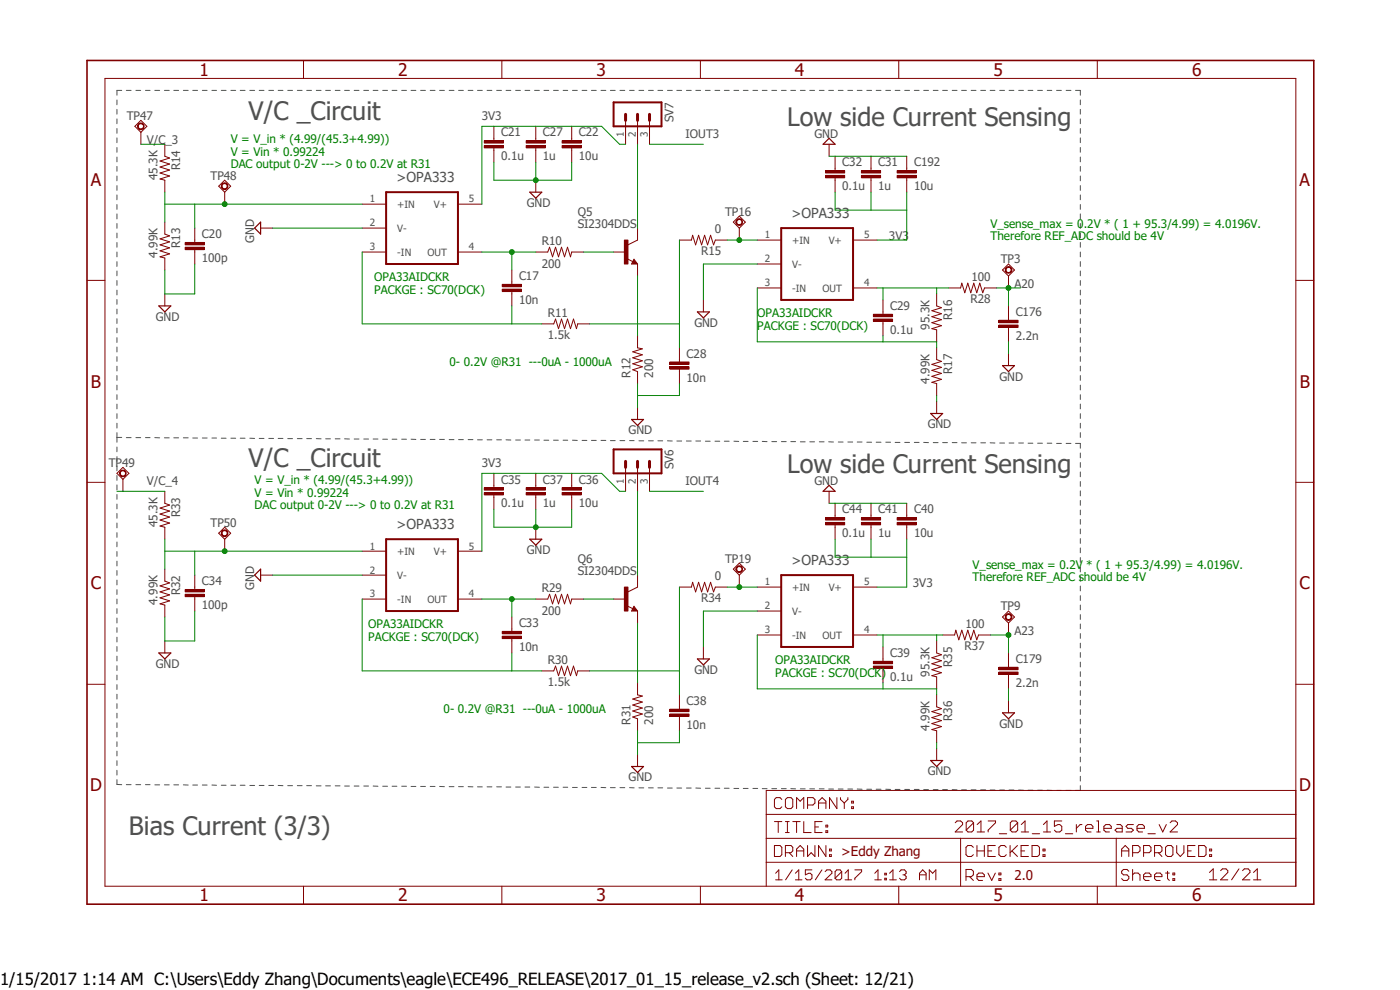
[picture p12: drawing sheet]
<svg xmlns="http://www.w3.org/2000/svg" width="297mm" height="210mm" viewBox="0 0 297 210" stroke-linecap="round" stroke-linejoin="round" font-family="sans-serif">
<defs><g id="words">
<g font-size="5.4" fill="#505050">
<text x="52.7" y="25.5">V/C _Circuit</text>
<text x="167" y="26.8">Low side Current Sensing</text>
<text x="52.7" y="99.1">V/C _Circuit</text>
<text x="167" y="100.4">Low side Current Sensing</text>
<text x="27.3" y="177.2">Bias Current (3/3)</text>
</g>
<g font-size="3.7" fill="#800000">
<text x="42.3" y="16">1</text>
<text x="84.5" y="16">2</text>
<text x="126.6" y="16">3</text>
<text x="168.7" y="16">4</text>
<text x="210.8" y="16">5</text>
<text x="252.9" y="16">6</text>
<text x="19.3" y="39.4">A</text>
<text x="275.7" y="39.4">A</text>
<text x="19.3" y="82.2">B</text>
<text x="275.8" y="82.2">B</text>
<text x="19.3" y="125.1">C</text>
<text x="275.7" y="125.1">C</text>
<text x="19.1" y="167.9">D</text>
<text x="275.6" y="167.9">D</text>
<text x="42.3" y="191.2">1</text>
<text x="84.5" y="191.2">2</text>
<text x="126.6" y="191.2">3</text>
<text x="168.7" y="191.2">4</text>
<text x="210.8" y="191.2">5</text>
<text x="252.9" y="191.2">6</text>
</g>
<text font-size="3.6" x="0" y="209">1/15/2017 1:14 AM C:\Users\Eddy Zhang\Documents\eagle\ECE496_RELEASE\2017_01_15_release_v2.sch (Sheet: 12/21)</text>
<g font-size="2.9" fill="#505050">
<text x="84.1" y="38.6">&gt;OPA333</text>
<text x="167.9" y="46.2">&gt;OPA333</text>
<text x="84.1" y="112.2">&gt;OPA333</text>
<text x="167.9" y="119.8">&gt;OPA333</text>
</g>
<g font-size="2.8" fill="#800000">
<text x="178.4" y="181.7">&gt;Eddy Zhang</text>
<text x="215.2" y="186.7">2.0</text>
</g>
<g font-size="2.5" fill="#505050">
<text x="26.9" y="25.4">TP47</text>
<text x="102.2" y="25.5">3V3</text>
<text x="106.3" y="29">C21</text>
<text x="115.2" y="29">C27</text>
<text x="122.8" y="29">C22</text>
<text x="142.9" y="26" transform="rotate(-90 142.9 26)">SV7</text>
<text x="145.4" y="29.3">IOUT3</text>
<text x="172.8" y="29.2">GND</text>
<text x="31.2" y="30.6">V/C_3</text>
<text x="106.3" y="34">0.1u</text>
<text x="115.2" y="34">1u</text>
<text x="122.8" y="34">10u</text>
<text x="178.7" y="35.3">C32</text>
<text x="186.3" y="35.3">C31</text>
<text x="193.9" y="35.3">C192</text>
<text x="33.4" y="38.2" transform="rotate(-90 33.4 38.2)">45.3K</text>
<text x="38.2" y="36.2" transform="rotate(-90 38.2 36.2)">R14</text>
<text x="44.7" y="38.1">TP48</text>
<text x="178.7" y="40.4">0.1u</text>
<text x="186.3" y="40.4">1u</text>
<text x="193.9" y="40.4">10u</text>
<text x="111.8" y="43.9">GND</text>
<text x="122.6" y="45.8">Q5</text>
<text x="153.8" y="45.7">TP16</text>
<text x="38.2" y="52.7" transform="rotate(-90 38.2 52.7)">R13</text>
<text x="42.8" y="50.5">C20</text>
<text x="53.9" y="51.5" transform="rotate(-90 53.9 51.5)">GND</text>
<text x="114.9" y="51.9">R10</text>
<text x="122.6" y="48.4">SI2304DDS</text>
<text x="151.7" y="49.4">0</text>
<text x="188.6" y="50.9">3V3</text>
<text x="33.4" y="54.7" transform="rotate(-90 33.4 54.7)">4.99K</text>
<text x="42.8" y="55.6">100p</text>
<text x="110.1" y="59.4">C17</text>
<text x="114.9" y="56.8">200</text>
<text x="148.8" y="54.2">R15</text>
<text x="206.1" y="59.6">100</text>
<text x="212.3" y="55.9">TP3</text>
<text x="110.1" y="64.5">10n</text>
<text x="188.9" y="65.8">C29</text>
<text x="205.9" y="64.3">R28</text>
<text x="215.2" y="61.1">A20</text>
<text x="33.1" y="68.1">GND</text>
<text x="116.2" y="67.2">R11</text>
<text x="147.3" y="69.3">GND</text>
<text x="188.9" y="70.9">0.1u</text>
<text x="197.2" y="69.9" transform="rotate(-90 197.2 69.9)">95.3K</text>
<text x="202" y="67.9" transform="rotate(-90 202 67.9)">R16</text>
<text x="215.5" y="67.1">C176</text>
<text x="116.2" y="72">1.5k</text>
<text x="145.7" y="75.9">C28</text>
<text x="215.5" y="72.1">2.2n</text>
<text x="133.8" y="80.1" transform="rotate(-90 133.8 80.1)">R12</text>
<text x="138.6" y="80.1" transform="rotate(-90 138.6 80.1)">200</text>
<text x="145.7" y="81">10n</text>
<text x="197.2" y="81.4" transform="rotate(-90 197.2 81.4)">4.99K</text>
<text x="202" y="79.3" transform="rotate(-90 202 79.3)">R17</text>
<text x="212.1" y="80.7">GND</text>
<text x="133.4" y="92.2">GND</text>
<text x="196.8" y="90.9">GND</text>
<text x="23.1" y="99">TP49</text>
<text x="102.2" y="99.1">3V3</text>
<text x="142.9" y="99.6" transform="rotate(-90 142.9 99.6)">SV6</text>
<text x="31.2" y="103">V/C_4</text>
<text x="106.3" y="107.7">0.1u</text>
<text x="106.3" y="102.6">C35</text>
<text x="115.2" y="107.7">1u</text>
<text x="115.2" y="102.6">C37</text>
<text x="122.8" y="107.7">10u</text>
<text x="122.8" y="102.6">C36</text>
<text x="145.4" y="103">IOUT4</text>
<text x="172.8" y="102.8">GND</text>
<text x="33.4" y="111.8" transform="rotate(-90 33.4 111.8)">45.3K</text>
<text x="38.2" y="109.8" transform="rotate(-90 38.2 109.8)">R33</text>
<text x="44.7" y="111.7">TP50</text>
<text x="178.7" y="108.9">C44</text>
<text x="186.3" y="108.9">C41</text>
<text x="193.9" y="108.9">C40</text>
<text x="111.8" y="117.6">GND</text>
<text x="122.6" y="119.5">Q6</text>
<text x="153.8" y="119.3">TP19</text>
<text x="178.7" y="114">0.1u</text>
<text x="186.3" y="114">1u</text>
<text x="193.9" y="114">10u</text>
<text x="42.8" y="124.2">C34</text>
<text x="53.9" y="125.1" transform="rotate(-90 53.9 125.1)">GND</text>
<text x="114.9" y="125.6">R29</text>
<text x="122.6" y="122">SI2304DDS</text>
<text x="151.7" y="123">0</text>
<text x="193.7" y="124.5">3V3</text>
<text x="33.4" y="128.3" transform="rotate(-90 33.4 128.3)">4.99K</text>
<text x="38.2" y="126.3" transform="rotate(-90 38.2 126.3)">R32</text>
<text x="42.8" y="129.2">100p</text>
<text x="114.9" y="130.4">200</text>
<text x="148.8" y="127.8">R34</text>
<text x="212.3" y="129.5">TP9</text>
<text x="110.1" y="133.1">C33</text>
<text x="204.6" y="138">R37</text>
<text x="204.8" y="133.2">100</text>
<text x="215.2" y="134.7">A23</text>
<text x="33.1" y="141.7">GND</text>
<text x="110.1" y="138.1">10n</text>
<text x="116.2" y="140.8">R30</text>
<text x="147.3" y="143">GND</text>
<text x="188.9" y="139.4">C39</text>
<text x="197.2" y="143.6" transform="rotate(-90 197.2 143.6)">95.3K</text>
<text x="202" y="141.5" transform="rotate(-90 202 141.5)">R35</text>
<text x="215.5" y="140.7">C179</text>
<text x="116.2" y="145.6">1.5k</text>
<text x="145.7" y="149.6">C38</text>
<text x="188.9" y="144.5">0.1u</text>
<text x="215.5" y="145.8">2.2n</text>
<text x="133.8" y="153.8" transform="rotate(-90 133.8 153.8)">R31</text>
<text x="138.6" y="153.8" transform="rotate(-90 138.6 153.8)">200</text>
<text x="145.7" y="154.6">10n</text>
<text x="197.2" y="155" transform="rotate(-90 197.2 155)">4.99K</text>
<text x="202" y="153" transform="rotate(-90 202 153)">R36</text>
<text x="212.1" y="154.4">GND</text>
<text x="133.4" y="165.8">GND</text>
<text x="196.8" y="164.5">GND</text>
</g>
<g font-size="2.5" fill="#008000">
<text x="48.9" y="30.4">V = V_in * (4.99/(45.3+4.99))</text>
<text x="48.9" y="33">V = Vin * 0.99224</text>
<text x="48.9" y="35.7">DAC output 0-2V ---&gt; 0 to 0.2V at R31</text>
<text x="210.1" y="48.3">V_sense_max = 0.2V * ( 1 + 95.3/4.99) = 4.0196V.</text>
<text x="210.1" y="50.9">Therefore REF_ADC should be 4V</text>
<text x="79.4" y="59.7">OPA33AIDCKR</text>
<text x="79.4" y="62.4">PACKGE : SC70(DCK)</text>
<text x="160.7" y="67.3">OPA33AIDCKR</text>
<text x="160.7" y="70">PACKGE : SC70(DCK)</text>
<text x="95.4" y="77.6">0- 0.2V @R31 ---0uA - 1000uA</text>
<text x="54" y="102.7">V = V_in * (4.99/(45.3+4.99))</text>
<text x="54" y="105.4">V = Vin * 0.99224</text>
<text x="54" y="108">DAC output 0-2V ---&gt; 0 to 0.2V at R31</text>
<text x="206.3" y="120.6">V_sense_max = 0.2V * ( 1 + 95.3/4.99) = 4.0196V.</text>
<text x="206.3" y="123.3">Therefore REF_ADC should be 4V</text>
<text x="78.1" y="133.3">OPA33AIDCKR</text>
<text x="78.1" y="136">PACKGE : SC70(DCK)</text>
<text x="164.5" y="140.9">OPA33AIDCKR</text>
<text x="164.5" y="143.6">PACKGE : SC70(DCK)</text>
<text x="94.1" y="151.2">0- 0.2V @R31 ---0uA - 1000uA</text>
</g>
<g font-size="2.1" fill="#505050">
<text x="132.4" y="29" transform="rotate(-90 132.4 29)">1</text>
<text x="134.9" y="29" transform="rotate(-90 134.9 29)">2</text>
<text x="137.5" y="29" transform="rotate(-90 137.5 29)">3</text>
<text x="78.4" y="42.9">1</text>
<text x="84.3" y="44.1">+IN</text>
<text x="92" y="44.1">V+</text>
<text x="99.5" y="42.9">5</text>
<text x="78.4" y="53.1">3</text>
<text x="78.4" y="48">2</text>
<text x="84.3" y="49.1">V-</text>
<text x="99.5" y="53.1">4</text>
<text x="162.3" y="50.5">1</text>
<text x="168.1" y="51.7">+IN</text>
<text x="175.8" y="51.7">V+</text>
<text x="183.3" y="50.5">5</text>
<text x="84.3" y="54.2">-IN</text>
<text x="90.7" y="54.2">OUT</text>
<text x="162.3" y="55.6">2</text>
<text x="168.1" y="56.8">V-</text>
<text x="162.3" y="60.7">3</text>
<text x="168.1" y="61.8">-IN</text>
<text x="174.5" y="61.8">OUT</text>
<text x="183.3" y="60.7">4</text>
<text x="132.4" y="102.6" transform="rotate(-90 132.4 102.6)">1</text>
<text x="134.9" y="102.6" transform="rotate(-90 134.9 102.6)">2</text>
<text x="137.5" y="102.6" transform="rotate(-90 137.5 102.6)">3</text>
<text x="78.4" y="116.6">1</text>
<text x="84.3" y="117.7">+IN</text>
<text x="92" y="117.7">V+</text>
<text x="99.5" y="116.6">5</text>
<text x="78.4" y="121.7">2</text>
<text x="84.3" y="122.8">V-</text>
<text x="162.3" y="124.2">1</text>
<text x="168.1" y="125.3">+IN</text>
<text x="175.8" y="125.3">V+</text>
<text x="183.3" y="124.2">5</text>
<text x="78.4" y="126.7">3</text>
<text x="84.3" y="127.8">-IN</text>
<text x="90.7" y="127.8">OUT</text>
<text x="99.5" y="126.7">4</text>
<text x="162.3" y="129.2">2</text>
<text x="168.1" y="130.4">V-</text>
<text x="162.3" y="134.3">3</text>
<text x="168.1" y="135.5">-IN</text>
<text x="174.5" y="135.5">OUT</text>
<text x="183.3" y="134.3">4</text>
</g>
</g></defs>
<path d="M17.9 12.5l261.2 179.9M279.1 12.5l-261.2 179.9" fill="none" stroke="#fff" stroke-width=".21"/>
<g fill="none" stroke="#505050" stroke-width=".21">
<path d="M25.8 19.2h-1v1M26.8 19.2h1M28.8 19.2h1M30.9 19.2h.9M32.9 19.2h1M34.9 19.2h1M36.9 19.2h1M38.9 19.2h1M40.9 19.2h1M42.9 19.2h1M45 19.2h.9M46.9 19.2h1.1"/>
<path d="M49 19.2h1M51 19.2h1M53 19.2h1M55 19.2h1M57 19.2h1M59 19.2h1M61 19.2h1.1M63.1 19.2h1M65.1 19.2h1M67.1 19.2h1M69.1 19.2h1M71.1 19.2h1"/>
<path d="M73.1 19.2h1M75.1 19.2h1.1M77.2 19.2h1M79.2 19.2h1M81.2 19.2h1M83.2 19.2h1M85.2 19.2h1M87.2 19.2h1M89.2 19.2h1.1M91.3 19.2h1M93.3 19.2h1M95.3 19.2h1"/>
<path d="M97.3 19.2h1M99.3 19.2h1M101.3 19.2h1M103.3 19.2h1.1M105.4 19.2h1M107.4 19.2h1M109.4 19.2h1M111.4 19.2h1M113.4 19.2h1M115.4 19.2h1M117.4 19.2h1M119.5 19.2h.9"/>
<path d="M121.5 19.2h1M123.5 19.2h1M125.5 19.2h1M127.5 19.2h1M129.5 19.2h1M131.5 19.2h1M133.6 19.2h.9M135.6 19.2h1M137.6 19.2h1M139.6 19.2h1M141.6 19.2h1M143.6 19.2h1"/>
<path d="M145.6 19.2h1M147.6 19.2h1M149.6 19.2h1.1M151.7 19.2h1M153.7 19.2h1M155.7 19.2h1M157.7 19.2h1M159.7 19.2h1M161.7 19.2h1M163.7 19.2h1.1M165.8 19.2h1M167.8 19.2h1"/>
<path d="M169.8 19.2h1M171.8 19.2h1M173.8 19.2h1M175.8 19.2h1M177.8 19.2h1.1M179.9 19.2h1M181.9 19.2h1M183.9 19.2h1M185.9 19.2h1M187.9 19.2h1M189.9 19.2h1M191.9 19.2h1.1"/>
<path d="M194 19.2h1M196 19.2h1M198 19.2h1M200 19.2h1M202 19.2h1M204 19.2h1M206 19.2h1.1M208.1 19.2h1M210.1 19.2h1M212.1 19.2h1M214.1 19.2h1M216.1 19.2h1"/>
<path d="M218.1 19.2h1M220.1 19.2h1M222.2 19.2h.9M224.2 19.2h1M226.2 19.2h1M228.2 19.2h1v1M24.8 21.2v1M24.8 23.2v1M24.8 25.2v1M24.8 27.3v1M24.8 29.3v1M24.8 31.3v1"/>
<path d="M24.8 33.3v1M24.8 35.3v1M24.8 37.3v1.1M24.8 39.4v1M229.2 21.2v1M229.2 23.2v1M229.2 25.2v1M229.2 27.3v1M229.2 29.3v1M229.2 31.3v1M229.2 33.3v1M229.2 35.3v1"/>
<path d="M229.2 37.3v1.1M229.2 39.4v1M24.8 41.4v1M24.8 43.4v1M24.8 45.4v1M24.8 47.4v1M24.8 49.4v1.1M24.8 51.4v1.1M24.8 53.5v1M24.8 55.5v1M24.8 57.5v1M24.8 59.5v1"/>
<path d="M229.2 41.4v1M229.2 43.4v1M229.2 45.4v1M229.2 47.4v1M229.2 49.4v1.1M229.2 51.4v1.1M229.2 53.5v1M229.2 55.5v1M229.2 57.5v1M229.2 59.5v1M24.8 61.6v1M24.8 63.5v1.1"/>
<path d="M24.8 65.6v1M24.8 67.6v1M24.8 69.6v1M24.8 71.6v1M24.8 73.6v1.1M24.8 75.6v1.1M24.8 77.7v1M24.8 79.7v1M229.2 61.6v1M229.2 63.5v1.1M229.2 65.6v1M229.2 67.6v1"/>
<path d="M229.2 69.6v1M229.2 71.6v1M229.2 73.6v1.1M229.2 75.6v1.1M229.2 77.7v1M229.2 79.7v1M24.8 81.7v1M24.8 83.7v1.1M24.8 85.7v1M24.8 87.8v1M24.8 89.8v1M24.8 91.8v2"/>
<path d="M24.8 94.8v1M24.8 96.9v1M24.8 98.8v1.1M24.8 92.8h1M26.8 92.8h1M28.8 92.8h1M30.9 92.8h.9M32.9 92.8l1 .1M34.9 92.9h1M36.9 92.9h1M38.9 92.9h1M40.9 92.9h1"/>
<path d="M42.9 92.9h1M45 92.9h.9M46.9 93h1.1M49 93h1M51 93h1M53 93h1M55 93h1M57 93h1M59 93h1M61 93h1.1M63.1 93h1M65.1 93h1"/>
<path d="M67.1 93l1 .1M69.1 93.1h1M71.1 93.1h1M73.1 93.1h1M75.1 93.1h1.1M77.2 93.1h1M79.2 93.1h1M81.2 93.2h1M83.2 93.2h1M85.2 93.2h1M87.2 93.2h1M89.2 93.2h1.1"/>
<path d="M91.3 93.2h1M93.3 93.2h1M95.3 93.3h1M97.3 93.3h1M99.3 93.3h1M101.3 93.3h1M103.3 93.3h1.1M105.4 93.3h1M107.4 93.3h1M109.4 93.3h1M111.4 93.3h1M113.4 93.3h1"/>
<path d="M115.4 93.4h1M117.4 93.4h1M119.5 93.4h.9M121.5 93.4h1M123.5 93.4h1M125.5 93.4h1M127.5 93.4h1M129.5 93.5h1M131.5 93.5h1M133.6 93.5h.9M135.6 93.5h1M137.6 93.5h1"/>
<path d="M139.6 93.5h1M141.6 93.5l1 .1M143.6 93.6h1M145.6 93.6h1M147.6 93.6h1M149.6 93.6h1.1M151.7 93.6h1M153.7 93.6h1M155.7 93.6h1M157.7 93.6h1M159.7 93.6h1M161.7 93.6l1 .1"/>
<path d="M163.7 93.7h1.1M165.8 93.7h1M167.8 93.7h1M169.8 93.7h1M171.8 93.7h1M173.8 93.7h1M175.8 93.7l1 .1M177.8 93.8h1.1M179.9 93.8h1M181.9 93.8h1M183.9 93.8h1M185.9 93.8h1"/>
<path d="M187.9 93.8h1M189.9 93.9h1M191.9 93.9h1.1M194 93.9h1M196 93.9h1M198 93.9h1M200 93.9h1M202 93.9h1M204 93.9h1M206 93.9h1.1M208.1 93.9h1M210.1 93.9l1 .1"/>
<path d="M212.1 94h1M214.1 94h1M216.1 94h1M218.1 94h1M220.1 94h1M222.2 94h.9M224.2 94.1h1M226.2 94.1h1M228.2 94.1h1v1M229.2 81.7v1M229.2 83.7v1.1M229.2 85.7v1"/>
<path d="M229.2 87.8v1M229.2 89.8v1M229.2 91.8v1M229.2 96.1v1M229.2 98.1v1M24.8 100.9v1M24.8 102.9v1M24.8 104.9v1M24.8 106.9v1M24.8 108.9v1M24.8 111v1M24.8 113v1"/>
<path d="M24.8 115v1M24.8 117v1M24.8 119v1.1M229.2 100.1v1M229.2 102.2v1M229.2 104.1v1.1M229.2 106.2v1M229.2 108.2v1M229.2 110.2v1M229.2 112.2v1M229.2 114.3v1M229.2 116.2v1.1"/>
<path d="M229.2 118.3v1M24.8 121v1M24.8 123.1v1M24.8 125.1v1M24.8 127.1v1M24.8 129.1v1M24.8 131.1v1.1M24.8 133.1v1.1M24.8 135.2v1M24.8 137.2v1M24.8 139.2v1M229.2 120.3v1"/>
<path d="M229.2 122.3v1M229.2 124.3v1M229.2 126.4v1M229.2 128.4v1M229.2 130.4v1M229.2 132.4v1M229.2 134.4v1M229.2 136.4v1.1M229.2 138.4v1M24.8 141.2v1M24.8 143.2v1M24.8 145.2v1.1"/>
<path d="M24.8 147.3v1M24.8 149.3v1M24.8 151.3v1M24.8 153.3v1M24.8 155.3v1M24.8 157.4v1M24.8 159.3v1.1M229.2 140.5v1M229.2 142.5v1M229.2 144.5v1M229.2 146.5v1M229.2 148.5v1.1"/>
<path d="M229.2 150.5v1.1M229.2 152.6v1M229.2 154.6v1M229.2 156.6v1M229.2 158.6v1M24.8 161.4v1M24.8 163.4v1M24.8 165.4v1l1 .1M26.8 166.5h1M28.8 166.5h1M30.9 166.5h.9M32.9 166.5h1"/>
<path d="M34.9 166.5h1M36.9 166.5h1M38.9 166.5h1M40.9 166.5h1M42.9 166.5h1M45 166.5l.9 .1M46.9 166.6h1.1M49 166.6h1M51 166.6h1M53 166.6h1M55 166.6h1M57 166.6h1"/>
<path d="M59 166.6l1 .1M61 166.7h1.1M63.1 166.7h1M65.1 166.7h1M67.1 166.7h1M69.1 166.7h1M71.1 166.7h1M73.1 166.8h1M75.1 166.8h1.1M77.2 166.8h1M79.2 166.8h1M81.2 166.8h1"/>
<path d="M83.2 166.8h1M85.2 166.8h1M87.2 166.8h1M89.2 166.8h1.1M91.3 166.8h1M93.3 166.8l1 .1M95.3 166.9h1M97.3 166.9h1M99.3 166.9h1M101.3 166.9h1M103.3 166.9h1.1M105.4 166.9h1"/>
<path d="M107.4 167h1M109.4 167h1M111.4 167h1M113.4 167h1M115.4 167h1M117.4 167h1M119.5 167h.9M121.5 167h1M123.5 167h1M125.5 167h1M127.5 167l1 .1M129.5 167.1h1"/>
<path d="M131.5 167.1h1M133.6 167.1h.9M135.6 167.1h1M137.6 167.1h1M139.6 167.1h1M141.6 167.2h1M143.6 167.2h1M145.6 167.2h1M147.6 167.2h1M149.6 167.2h1.1M151.7 167.2h1M153.7 167.2h1"/>
<path d="M155.7 167.3h1M157.7 167.3h1M159.7 167.3h1M161.7 167.3h1M163.7 167.3h1.1M165.8 167.3h1M167.8 167.3h1M169.8 167.3h1M171.8 167.3h1M173.8 167.3h1M175.8 167.4h1M177.8 167.4h1.1"/>
<path d="M179.9 167.4h1M181.9 167.4h1M183.9 167.4h1M185.9 167.4h1M187.9 167.4l1 .1M189.9 167.5h1M191.9 167.5h1.1M194 167.5h1M196 167.5h1M198 167.5h1M200 167.5h1M202 167.5l1 .1"/>
<path d="M204 167.6h1M206 167.6h1.1M208.1 167.6h1M210.1 167.6h1M212.1 167.6h1M214.1 167.6h1M216.1 167.6h1M218.1 167.6h1M220.1 167.6h1M222.2 167.6l.9 .1M224.2 167.7h1M226.2 167.7h1"/>
<path d="M229.2 160.6v1M229.2 162.6v1.1M229.2 164.7v1M229.2 166.7v1h-1"/>
</g>
<g fill="none" stroke="#800000" stroke-width=".21">
<path d="M22.3 16.6h252.6v171.4h-252.6zM64.4 12.8v3.8M106.5 12.8v3.8M148.6 12.8v3.8M190.7 12.8v3.8M232.8 12.8v3.8M18.5 59.5h3.8M133 54.9l1.2 .6M134.5 55l.8 1h-1.3zM135.3 50.9l-2.1 1M274.9 59.5h3.8M18.5 102.3h3.8"/>
<path d="M274.9 102.3h3.8M18.5 145.2h3.8M274.9 145.2h3.8M162.6 177.8h112.3M162.6 172.8h112.3M164.3 179.4h1.2l.4 .3v1.6l-.4 .4h-1.2zM164.3 174.3h1.6M165.1 174.3v2.3M165.9 169.6l-.4-.4h-.8l-.4 .4v1.6l.4 .3h.8l.4-.3M166.6 169.6l.4-.4h.8l.4 .4v1.6l-.4 .3h-.8l-.4-.3zM166.6 174.3h.8M166.6 176.6h.8"/>
<path d="M167 174.3v2.3M168.2 174.3h1.6M169 171.5v-2.3l.8 .8 .7-.8v2.3M169 174.3v2.3M170.5 174.3v2.3h1.6M171.3 170.8h1.2l.4-.5v-.7l-.4-.4h-1.2v2.3M171.3 179.4v2.3l.8-.8 .8 .8v-2.3M172.9 175.4h.8M173.7 171.5v-1.5l.7-.8 .8 .8v1.5M173.7 170.3h1.5M174.4 174.3h-1.5v2.3h1.5M175.2 179.4v2.3l-1.5-2.3v2.3"/>
<path d="M175.2 175h.4v.4h-.4zM175.2 176.2h.4v.4h-.4zM177.5 169.2v2.3l-1.5-2.3v2.3M178.3 169.2v.4l.8 .7M179.1 170.3v1.2M179.9 169.2v.4l-.8 .7M180.7 171.2h.4v.3h-.4zM180.7 170h.4v.3h-.4zM202.6 174.5l.4-.3h.8l.4 .3v.4l-1.6 1.6h1.6M203.8 177.8v10.2M206.5 179.7l-.4-.3h-.8l-.4 .3v1.6l.4 .4h.8l.4-.4M206.5 174.5v1.6l-.3 .4h-.8l-.4-.4"/>
<path d="M206.5 174.5l-.3-.3h-.8l-.4 .3v1.6M206.5 174.5l-1.5 1.6M207.3 179.4v2.3M207.3 176.5h1.6M207.3 174.9l.8-.7v2.3M208.8 179.4v2.3M209.6 174.2h1.6v.3l-1.6 1.6v.4M211.2 179.4h-1.6v2.3h1.6M212 176.9h1.6M213.5 179.7l-.4-.3h-.8l-.4 .3v1.6l.4 .4h.8l.4-.4M214.3 179.4v2.3M215.9 179.4l-1.6 1.5"/>
<path d="M215.9 174.5v1.6l-.4 .4h-.8l-.4-.4M215.9 174.5l-.4-.3h-.8l-.4 .3v1.6M215.9 174.5l-1.6 1.6M216.7 176.5h1.5M216.7 174.9l.8-.7v2.3M218.2 179.4h-1.6v2.3h1.6M218.9 179.4h1.2l.4 .3v1.6l-.4 .4h-1.2zM219 176.9h1.6M221.4 176.5h1.5M221.4 174.9l.7-.7v2.3M225.3 174.2h-1.6v1.1l.8-.4h.3l.5 .4v.8l-.5 .4h-.7l-.4-.4M226 176.9h1.6"/>
<path d="M228.3 174.9v1.6M229.5 174.9h-.3l-.9 .8M230.3 175.7h1.6v-.4l-.4-.4h-.8l-.4 .4v.8l.4 .4h.8M232.7 176.5h.7M232.7 174.2h.3v2.3M234.2 175.7h1.6v-.4l-.4-.4h-.8l-.4 .4v.8l.4 .4h.8M236.8 177.8v10.2M236.9 174.9h.8l.4 .4v1.2h-1.2l-.3-.4 .3-.4h1.2M240.5 174.9h-1.2l-.4 .4 .4 .4h.7l.5 .4-.5 .4h-1.1M241.2 175.7h1.6v-.4l-.4-.4h-.8l-.4 .4v.8l.4 .4h.8M243.5 176.9h1.6M245.9 174.9l.8 1.6 .7-1.6"/>
<path d="M247.3 179.7l.4-.3h.8l.3 .3v1.6l-.3 .4h-.8l-.4-.4zM248.2 174.5l.4-.3h.8l.4 .3v.4l-1.6 1.6h1.6M249.6 179.4v1.5l.8 .8 .8-.8v-1.5M253.5 179.4h-1.5v2.3h1.5M254.3 179.4h1.2l.4 .3v1.6l-.4 .4h-1.2zM274.9 167.7h-112.3v20.3M64.4 188v3.8M106.5 188v3.8M148.6 188v3.8M162.6 182.9h112.3M164.5 185.3l.7-.8v2.1M164.5 186.6h1.4"/>
<path d="M166.6 180.9h1.2l.4-.4v-.8l-.4-.3h-1.2v2.3M167.4 180.9l.8 .8M168.1 184.5l-1.4 2.1M168.7 186.6h1.4M168.7 185.3l.8-.8v2.1M169 181.7v-1.6l.8-.7 .7 .7v1.6M169 180.5h1.5M172.3 184.5h-1.4v1.1l1-.3 .4 .3v.7l-.4 .3h-.7l-.3-.3M174.4 184.5l-1.4 2.1M175 184.9l.4-.4h.7l.4 .4v.4l-1.5 1.3h1.5M176 181.3h.4v.4h-.4zM176 180.1h.4v.4h-.4z"/>
<path d="M178.6 184.9v1.4l-.4 .3h-.7l-.3-.3M178.6 184.9l-.4-.4h-.7l-.3 .4v1.4M178.6 184.9l-1.4 1.4M179.3 186.6h1.4M179.3 185.3l.7-.8v2.1M181.4 184.5h1.4v.4l-1.4 1.4v.3M185.6 186.6h1.4M185.6 185.3l.7-.8v2.1M187.7 186.3h.3v.3h-.3zM187.7 185.3h.3v.3h-.3zM188.7 186.6h1.5M188.7 185.3l.7-.8v2.1"/>
<path d="M190.7 188v3.8M190.8 184.9l.4-.4h.7l.3 .4v.4l-.3 .3M191.6 185.6h.3M191.9 185.6l.3 .3v.4l-.3 .3h-.7l-.4-.3M195.1 185.6h1.4M195.1 186.6v-1.3l.6-.8 .8 .8v1.3M197.1 186.6v-2.1l.8 .8 .6-.8v2.1M204.9 186h1.2l.4-.4v-.8l-.4-.4h-1.2v2.4M205.7 186l.8 .8M207.3 186h1.5v-.4l-.4-.4h-.8l-.3 .4v.8l.3 .4h.8M207.3 180.5h1.5M209.6 185.2l.8 1.6 .8-1.6"/>
<path d="M209.6 180.5h.8M211.9 185.2h.4v.4h-.4zM211.9 186.4h.4v.4h-.4zM214.7 180.5l1.2 1.2M216.6 180.5h.8M221.3 181.3h.4v.4h-.4zM221.3 180.1h.4v.4h-.4zM232.8 188v3.8M238 181.7v-1.6l.7-.7 .8 .7v1.6M238 180.5h1.5M239.5 184.8l-.4-.4h-.8l-.3 .4v.4l.3 .4h.8l.4 .4v.4l-.4 .4h-.8l-.3-.4M240.3 185.6l.4-.4h.7l.5 .4v1.2"/>
<path d="M240.3 180.9h1.1l.5-.4v-.8l-.5-.3h-1.1v2.3M240.3 184.4v2.4M242.6 186h1.6v-.4l-.4-.4h-.8l-.4 .4v.8l.4 .4h.8M242.6 180.9h1.2l.4-.4v-.8l-.4-.3h-1.2v2.3M244.9 186h1.6v-.4l-.4-.4h-.8l-.4 .4v.8l.4 .4h.8M244.9 180.9h1.2l.4-.4v-.8l-.4-.3h-1.2v2.3M245.7 180.9l.8 .8M247.3 185.2h.8M247.7 184.8v1.6l.4 .4M248.8 185.2h.4v.4h-.4zM248.8 186.4h.4v.4h-.4zM252 180.5h.7"/>
<path d="M256.6 186.6h1.5M256.6 185.1l.8-.8v2.3M256.6 181.3h.4v.4h-.4zM256.6 180.1h.4v.4h-.4zM259 184.7l.3-.4h.8l.4 .4v.4l-1.5 1.5h1.5M262.8 184.3l-1.5 2.3M263.6 184.7l.4-.4h.8l.4 .4v.4l-1.6 1.5h1.6M265.9 186.6h1.6M265.9 185.1l.8-.8v2.3"/>
</g>
<path d="M18.5 12.8h260.2v179h-260.2z" fill="none" stroke="#800000" stroke-width=".34"/>
<path d="M134.5 55.5l.1 .3h-.4l.3-.6 .5 .7h-.8" fill="none" stroke="#800000" stroke-width=".25"/>
<path d="M132.5 50.9h.7v5.1h-.7z" fill-rule="evenodd" fill="#800000"/>
<path d="M108.6 59.8v.5M113.7 53.5h2.5l.4-1 .6 2 .7-2 .6 2 .6-2 .7 2 .6-2 .6 2 .3-1h2.5M130.2 53.5h2.5M132.5 50.9h.7v5.1h-.7zM135.3 48.4v2.5M135.3 56v2.5M108.6 61.8v.6M114.9 68.7h2.6l.4-1 .6 2 .6-2 .7 2 .6-2 .6 2 .7-2 .6 2 .3-1h2.5M135.3 71.2v2.6l1 .2-2.1 .6 2.1 .7-2.1 .6 2.1 .6-2.1 .7 2.1 .6-2.1 .6 1.1 .4v2.6M135.3 86.4v2.6" fill="none" stroke="#800000" stroke-width=".21"/>
<path d="M134 89h2.5l-1.2 1.3z" fill="none" stroke="#800000" stroke-width=".25"/>
<path d="M106.6 61.3h4v.5h-4z" fill-rule="evenodd" fill="#800000"/>
<path d="M106.6 61.3h4v.5h-4z" fill="none" stroke="#800000" stroke-width=".21"/>
<path d="M106.6 60.3h4v.5h-4z" fill-rule="evenodd" fill="#800000"/>
<path d="M41.3 50.9v.5M41.3 53v.5M55.3 48.4h2.5M76.8 43.3h5.1M76.8 53.5h5.1M76.8 48.4h5.1M97.2 43.3h5M97.2 53.5h5M108.6 57.3v2.5M35 62.4v2.5M106.6 60.3h4v.5h-4zM108.6 62.4v2.5" fill="none" stroke="#800000" stroke-width=".21"/>
<path d="M81.9 40.8h15.3v15.2h-15.3z" fill="none" stroke="#800000" stroke-width=".42"/>
<path d="M55.3 47.1v2.6l-1.3-1.3zM33.7 64.9h2.5l-1.2 1.3z" fill="none" stroke="#800000" stroke-width=".25"/>
<path d="M39.3 52.5h4v.5h-4z" fill-rule="evenodd" fill="#800000"/>
<path d="M39.3 52.5h4v.5h-4z" fill="none" stroke="#800000" stroke-width=".21"/>
<path d="M39.3 51.4h4v.5h-4z" fill-rule="evenodd" fill="#800000"/>
<path d="M104.8 29.3v.5M104.8 31.4v.5M39.3 51.4h4v.5h-4zM41.3 48.4v2.5M41.3 53.5v2.5" fill="none" stroke="#800000" stroke-width=".21"/>
<path d="M102.7 30.9h4.1v.5h-4.1z" fill-rule="evenodd" fill="#800000"/>
<path d="M102.7 30.9h4.1v.5h-4.1z" fill="none" stroke="#800000" stroke-width=".21"/>
<path d="M102.7 29.8h4.1v.6h-4.1z" fill-rule="evenodd" fill="#800000"/>
<path d="M102.7 29.8h4.1v.6h-4.1zM104.8 26.8v2.5M104.8 31.9v2.5M121.3 29.3v.5M121.3 31.4v.5" fill="none" stroke="#800000" stroke-width=".21"/>
<path d="M119.3 30.9h4v.5h-4z" fill-rule="evenodd" fill="#800000"/>
<path d="M119.3 30.9h4v.5h-4z" fill="none" stroke="#800000" stroke-width=".21"/>
<path d="M119.3 29.8h4v.6h-4z" fill-rule="evenodd" fill="#800000"/>
<path d="M113.7 29.3v.5M113.7 31.4v.5M119.3 29.8h4v.6h-4zM121.3 26.8v2.5M121.3 31.9v2.5" fill="none" stroke="#800000" stroke-width=".21"/>
<path d="M111.6 30.9h4.1v.5h-4.1z" fill-rule="evenodd" fill="#800000"/>
<path d="M111.6 30.9h4.1v.5h-4.1z" fill="none" stroke="#800000" stroke-width=".21"/>
<path d="M111.6 29.8h4.1v.6h-4.1z" fill-rule="evenodd" fill="#800000"/>
<path d="M111.6 29.8h4.1v.6h-4.1zM113.7 26.8v2.5M113.7 31.9v2.5M113.7 38.2v2.6M144.1 50.9h2.6l.2-1 .7 2 .6-2 .6 2 .7-2 .6 2 .6-2 .7 2 .4-1h2.5M160.7 50.9h5M160.7 56h5M181 50.9h5.1M144.1 76.3v.5M144.1 78.3v.5M160.7 61.1h5M181 61.1h5.1" fill="none" stroke="#800000" stroke-width=".21"/>
<path d="M112.4 40.8h2.5l-1.2 1.2z" fill="none" stroke="#800000" stroke-width=".25"/>
<path d="M165.7 48.4h15.3v15.2h-15.3z" fill="none" stroke="#800000" stroke-width=".42"/>
<path d="M142.1 77.8h4.1v.5h-4.1z" fill-rule="evenodd" fill="#800000"/>
<path d="M142.1 77.8h4.1v.5h-4.1z" fill="none" stroke="#800000" stroke-width=".21"/>
<path d="M142.1 76.8h4.1v.5h-4.1z" fill-rule="evenodd" fill="#800000"/>
<path d="M156.8 45.8l1.3 1.3-1.3 1.3-1.2-1.3zM142.1 76.8h4.1v.5h-4.1zM144.1 73.8v2.5M144.1 78.8v2.6" fill="none" stroke="#800000" stroke-width=".21"/>
<path d="M156.4 46.5a.71 .71 0 0 1 1.1 .3 .71 .71 0 0 1-.5 1 .71 .71 0 0 1-.9-.7h.2a.56 .56 0 0 1 .8-.5 .56 .56 0 0 1 .1 1 .56 .56 0 0 1-.9-.2v-.3h-.2z" fill-rule="evenodd" fill="#800000"/>
<path d="M156.4 46.5a.71 .71 0 0 1 1.1 .3 .71 .71 0 0 1-.5 1 .71 .71 0 0 1-.9-.7h.2a.56 .56 0 0 1 .8-.5 .56 .56 0 0 1 .1 1 .56 .56 0 0 1-.9-.2v-.3h-.2zM156.8 48.4v2.5M149.2 63.6v2.6M187.3 66.2v.5M187.3 68.2v.5" fill="none" stroke="#800000" stroke-width=".21"/>
<path d="M148 66.2h2.5l-1.3 1.2z" fill="none" stroke="#800000" stroke-width=".25"/>
<path d="M185.3 67.7h4.1v.5h-4.1z" fill-rule="evenodd" fill="#800000"/>
<path d="M185.3 67.7h4.1v.5h-4.1z" fill="none" stroke="#800000" stroke-width=".21"/>
<path d="M185.3 66.7h4.1v.5h-4.1z" fill-rule="evenodd" fill="#800000"/>
<path d="M192.4 35.7v.5M192.4 37.7v.5M185.3 66.7h4.1v.5h-4.1zM187.3 63.6v2.6M187.3 68.7v2.5" fill="none" stroke="#800000" stroke-width=".21"/>
<path d="M190.3 37.2h4.1v.5h-4.1z" fill-rule="evenodd" fill="#800000"/>
<path d="M190.3 37.2h4.1v.5h-4.1z" fill="none" stroke="#800000" stroke-width=".21"/>
<path d="M190.3 36.2h4.1v.5h-4.1z" fill-rule="evenodd" fill="#800000"/>
<path d="M184.8 35.7v.5M184.8 37.7v.5M190.3 36.2h4.1v.5h-4.1zM192.4 33.1v2.6M192.4 38.2v2.6" fill="none" stroke="#800000" stroke-width=".21"/>
<path d="M182.8 37.2h4v.5h-4z" fill-rule="evenodd" fill="#800000"/>
<path d="M182.8 37.2h4v.5h-4z" fill="none" stroke="#800000" stroke-width=".21"/>
<path d="M182.8 36.2h4v.5h-4z" fill-rule="evenodd" fill="#800000"/>
<path d="M177.2 35.7v.5M177.2 37.7v.5M182.8 36.2h4v.5h-4zM184.8 33.1v2.6M184.8 38.2v2.6" fill="none" stroke="#800000" stroke-width=".21"/>
<path d="M175.1 37.2h4.1v.5h-4.1z" fill-rule="evenodd" fill="#800000"/>
<path d="M175.1 37.2h4.1v.5h-4.1z" fill="none" stroke="#800000" stroke-width=".21"/>
<path d="M175.1 36.2h4.1v.5h-4.1z" fill-rule="evenodd" fill="#800000"/>
<path d="M175.1 36.2h4.1v.5h-4.1zM175.9 30.6v2.5M177.2 33.1v2.6M177.2 38.2v2.6M133 128.5l1.2 .6M134.5 128.6l.8 1h-1.3zM135.3 124.5l-2.1 1.1" fill="none" stroke="#800000" stroke-width=".21"/>
<path d="M175.9 29.3l1.3 1.3h-2.6zM134.5 129.1l.1 .3h-.4l.3-.5 .5 .6h-.8" fill="none" stroke="#800000" stroke-width=".25"/>
<path d="M132.5 124.5h.7v5.1h-.7z" fill-rule="evenodd" fill="#800000"/>
<path d="M108.6 133.4v.5M108.6 135.5v.5M113.7 127.1h2.5l.4-1 .6 2 .7-2 .6 2 .6-2 .7 2 .6-2 .6 2 .3-1h2.5M130.2 127.1h2.5M132.5 124.5h.7v5.1h-.7zM135.3 122v2.5M135.3 129.6v2.6M114.9 142.3h2.6l.4-1 .6 2 .6-2 .7 2 .6-2 .6 2 .7-2 .6 2 .3-1h2.5M135.3 144.9v2.5l1 .3-2.1 .6 2.1 .6-2.1 .7 2.1 .6-2.1 .6 2.1 .7-2.1 .6 1.1 .4v2.5M135.3 160.1v2.5" fill="none" stroke="#800000" stroke-width=".21"/>
<path d="M134 162.6h2.5l-1.2 1.3z" fill="none" stroke="#800000" stroke-width=".25"/>
<path d="M106.6 135h4v.5h-4z" fill-rule="evenodd" fill="#800000"/>
<path d="M106.6 135h4v.5h-4z" fill="none" stroke="#800000" stroke-width=".21"/>
<path d="M106.6 133.9h4v.6h-4z" fill-rule="evenodd" fill="#800000"/>
<path d="M76.8 116.9h5.1M97.2 116.9h5M35 136v2.5M41.3 124.5v.6M41.3 126.6v.5M55.3 122h2.5M76.8 127.1h5.1M76.8 122h5.1M97.2 127.1h5M106.6 133.9h4v.6h-4zM108.6 130.9v2.5M108.6 136v2.5" fill="none" stroke="#800000" stroke-width=".21"/>
<path d="M81.9 114.4h15.3v15.2h-15.3z" fill="none" stroke="#800000" stroke-width=".42"/>
<path d="M33.7 138.5h2.5l-1.2 1.3zM54 122l1.3-1.3v2.6z" fill="none" stroke="#800000" stroke-width=".25"/>
<path d="M39.3 126.1h4v.5h-4z" fill-rule="evenodd" fill="#800000"/>
<path d="M39.3 126.1h4v.5h-4z" fill="none" stroke="#800000" stroke-width=".21"/>
<path d="M39.3 125.1h4v.5h-4z" fill-rule="evenodd" fill="#800000"/>
<path d="M104.8 103v.5M104.8 105v.5M39.3 125.1h4v.5h-4zM41.3 122v2.5M41.3 127.1v2.5" fill="none" stroke="#800000" stroke-width=".21"/>
<path d="M102.7 104.5h4.1v.5h-4.1z" fill-rule="evenodd" fill="#800000"/>
<path d="M102.7 104.5h4.1v.5h-4.1z" fill="none" stroke="#800000" stroke-width=".21"/>
<path d="M102.7 103.5h4.1v.5h-4.1z" fill-rule="evenodd" fill="#800000"/>
<path d="M102.7 103.5h4.1v.5h-4.1zM104.8 100.4v2.6M104.8 105.5v2.5M121.3 103v.5M121.3 105v.5" fill="none" stroke="#800000" stroke-width=".21"/>
<path d="M119.3 104.5h4v.5h-4z" fill-rule="evenodd" fill="#800000"/>
<path d="M119.3 104.5h4v.5h-4z" fill="none" stroke="#800000" stroke-width=".21"/>
<path d="M119.3 103.5h4v.5h-4z" fill-rule="evenodd" fill="#800000"/>
<path d="M113.7 103v.5M113.7 105v.5M119.3 103.5h4v.5h-4zM121.3 100.4v2.6M121.3 105.5v2.5" fill="none" stroke="#800000" stroke-width=".21"/>
<path d="M111.6 104.5h4.1v.5h-4.1z" fill-rule="evenodd" fill="#800000"/>
<path d="M111.6 104.5h4.1v.5h-4.1z" fill="none" stroke="#800000" stroke-width=".21"/>
<path d="M111.6 103.5h4.1v.5h-4.1z" fill-rule="evenodd" fill="#800000"/>
<path d="M111.6 103.5h4.1v.5h-4.1zM113.7 100.4v2.6M113.7 105.5v2.5M113.7 111.8v2.6M144.1 124.5h2.6l.2-1 .7 2.1 .6-2.1 .6 2.1 .7-2.1 .6 2.1 .6-2.1 .7 2.1 .4-1.1h2.5M160.7 124.5h5M160.7 134.7h5M160.7 129.6h5M181 124.5h5.1M181 134.7h5.1M144.1 149.9v.6M144.1 152v.5" fill="none" stroke="#800000" stroke-width=".21"/>
<path d="M112.4 114.4h2.5l-1.2 1.3z" fill="none" stroke="#800000" stroke-width=".25"/>
<path d="M165.7 122h15.3v15.2h-15.3z" fill="none" stroke="#800000" stroke-width=".42"/>
<path d="M142.1 151.5h4.1v.5h-4.1z" fill-rule="evenodd" fill="#800000"/>
<path d="M142.1 151.5h4.1v.5h-4.1z" fill="none" stroke="#800000" stroke-width=".21"/>
<path d="M142.1 150.5h4.1v.5h-4.1z" fill-rule="evenodd" fill="#800000"/>
<path d="M156.8 119.5l1.3 1.2-1.3 1.3-1.2-1.3zM142.1 150.5h4.1v.5h-4.1zM144.1 147.4v2.5M144.1 152.5v2.5" fill="none" stroke="#800000" stroke-width=".21"/>
<path d="M156.4 120.1a.71 .71 0 0 1 1.1 .3 .71 .71 0 0 1-.5 1 .71 .71 0 0 1-.9-.7h.2a.56 .56 0 0 1 .8-.4 .56 .56 0 0 1 .1 .9 .56 .56 0 0 1-.9-.2v-.3h-.2z" fill-rule="evenodd" fill="#800000"/>
<path d="M149.2 137.2v2.6M156.4 120.1a.71 .71 0 0 1 1.1 .3 .71 .71 0 0 1-.5 1 .71 .71 0 0 1-.9-.7h.2a.56 .56 0 0 1 .8-.4 .56 .56 0 0 1 .1 .9 .56 .56 0 0 1-.9-.2v-.3h-.2zM156.8 122v2.5M187.3 139.8v.5M187.3 141.8v.5" fill="none" stroke="#800000" stroke-width=".21"/>
<path d="M148 139.8h2.5l-1.3 1.3z" fill="none" stroke="#800000" stroke-width=".25"/>
<path d="M185.3 141.3h4.1v.5h-4.1z" fill-rule="evenodd" fill="#800000"/>
<path d="M185.3 141.3h4.1v.5h-4.1z" fill="none" stroke="#800000" stroke-width=".21"/>
<path d="M185.3 140.3h4.1v.5h-4.1z" fill-rule="evenodd" fill="#800000"/>
<path d="M192.4 109.3v.5M192.4 111.3v.5M187.3 137.2v2.6M185.3 140.3h4.1v.5h-4.1zM187.3 142.3v2.6" fill="none" stroke="#800000" stroke-width=".21"/>
<path d="M190.3 110.8h4.1v.5h-4.1z" fill-rule="evenodd" fill="#800000"/>
<path d="M190.3 110.8h4.1v.5h-4.1z" fill="none" stroke="#800000" stroke-width=".21"/>
<path d="M190.3 109.8h4.1v.5h-4.1z" fill-rule="evenodd" fill="#800000"/>
<path d="M184.8 109.3v.5M184.8 111.3v.5M190.3 109.8h4.1v.5h-4.1zM192.4 106.8v2.5M192.4 111.8v2.6" fill="none" stroke="#800000" stroke-width=".21"/>
<path d="M182.8 110.8h4v.5h-4z" fill-rule="evenodd" fill="#800000"/>
<path d="M182.8 110.8h4v.5h-4z" fill="none" stroke="#800000" stroke-width=".21"/>
<path d="M182.8 109.8h4v.5h-4z" fill-rule="evenodd" fill="#800000"/>
<path d="M177.2 109.3v.5M177.2 111.3v.5M182.8 109.8h4v.5h-4zM184.8 106.8v2.5M184.8 111.8v2.6" fill="none" stroke="#800000" stroke-width=".21"/>
<path d="M175.1 110.8h4.1v.5h-4.1z" fill-rule="evenodd" fill="#800000"/>
<path d="M175.1 110.8h4.1v.5h-4.1z" fill="none" stroke="#800000" stroke-width=".21"/>
<path d="M175.1 109.8h4.1v.5h-4.1z" fill-rule="evenodd" fill="#800000"/>
<path d="M28.6 26.8l1.3-1.3 1.3 1.3-1.3 1.3zM132.7 25.5v5.1M135.3 25.5v5.1M137.8 25.5v5.1M132.7 99.1v5.1M135.3 99.1v5.1M137.8 99.1v5.1M175.1 109.8h4.1v.5h-4.1zM175.9 104.2v2.6M177.2 106.8v2.5M177.2 111.8v2.6" fill="none" stroke="#800000" stroke-width=".21"/>
<path d="M175.9 103l1.3 1.2h-2.6z" fill="none" stroke="#800000" stroke-width=".25"/>
<path d="M130.2 21.7h10.1v5.1h-10.1zM130.2 95.3h10.1v5.1h-10.1z" fill="none" stroke="#800000" stroke-width=".42"/>
<path d="M132.7 24.3v1.2M135.3 24.3v1.2M137.8 24.3v1.2M132.7 97.9v1.2M135.3 97.9v1.2M137.8 97.9v1.2" fill="none" stroke="#800000" stroke-width=".64"/>
<path d="M29.5 26.2a.71 .71 0 0 1 1 .3 .71 .71 0 0 1-.5 1 .71 .71 0 0 1-.8-.7h.1a.56 .56 0 0 1 .8-.5 .56 .56 0 0 1 .2 .9 .56 .56 0 0 1-.9-.1l-.1-.3h-.1z" fill-rule="evenodd" fill="#800000"/>
<path d="M29.5 26.2a.71 .71 0 0 1 1 .3 .71 .71 0 0 1-.5 1 .71 .71 0 0 1-.8-.7h.1a.56 .56 0 0 1 .8-.5 .56 .56 0 0 1 .2 .9 .56 .56 0 0 1-.9-.1l-.1-.3h-.1zM29.9 28.1v2.5M46.4 39.5l1.3-1.3 1.2 1.3-1.2 1.3z" fill="none" stroke="#800000" stroke-width=".21"/>
<path d="M47.2 38.9a.71 .71 0 0 1 1.1 .3 .71 .71 0 0 1-.5 1 .71 .71 0 0 1-.9-.7h.2a.55 .55 0 0 1 .7-.6 .55 .55 0 0 1 .3 .9 .55 .55 0 0 1-.9 0l-.3-.3z" fill-rule="evenodd" fill="#800000"/>
<path d="M47.2 38.9a.71 .71 0 0 1 1.1 .3 .71 .71 0 0 1-.5 1 .71 .71 0 0 1-.9-.7h.2a.55 .55 0 0 1 .7-.6 .55 .55 0 0 1 .3 .9 .55 .55 0 0 1-.9 0l-.3-.3zM47.7 40.8v2.5M24.8 100.4l1.3-1.3 1.2 1.3-1.2 1.3z" fill="none" stroke="#800000" stroke-width=".21"/>
<path d="M25.7 99.8a.71 .71 0 0 1 1 .3 .71 .71 0 0 1-.5 1 .71 .71 0 0 1-.8-.7h.1a.56 .56 0 0 1 .8-.5 .56 .56 0 0 1 .2 1 .56 .56 0 0 1-.9-.2l-.1-.3h-.1z" fill-rule="evenodd" fill="#800000"/>
<path d="M25.7 99.8a.71 .71 0 0 1 1 .3 .71 .71 0 0 1-.5 1 .71 .71 0 0 1-.8-.7h.1a.56 .56 0 0 1 .8-.5 .56 .56 0 0 1 .2 1 .56 .56 0 0 1-.9-.2l-.1-.3h-.1zM26.1 101.7v2.5M46.4 113.1l1.3-1.3 1.2 1.3-1.2 1.3z" fill="none" stroke="#800000" stroke-width=".21"/>
<path d="M47.2 112.5a.71 .71 0 0 1 1.1 .3 .71 .71 0 0 1-.5 1 .71 .71 0 0 1-.9-.7h.2a.55 .55 0 0 1 .7-.6 .55 .55 0 0 1 .3 .9 .55 .55 0 0 1-.9 0l-.3-.3z" fill-rule="evenodd" fill="#800000"/>
<path d="M198.7 62.4v2.5l1 .4-2 .6 2 .6-2 .7 2 .6-2 .7 2 .6-2 .6 1 .3v2.5M198.7 73.8v2.5l1 .4-2 .6 2 .6-2 .7 2 .6-2 .6 2 .7-2 .6 1 .3v2.5M201.3 61.1h2.5l.2-1 .7 2 .6-2 .7 2 .6-2 .6 2 .7-2 .6 2 .4-1h2.5M214 67.4v.5M214 69.5v.5M214 75v2.6M198.7 85.2v2.5M47.2 112.5a.71 .71 0 0 1 1.1 .3 .71 .71 0 0 1-.5 1 .71 .71 0 0 1-.9-.7h.2a.55 .55 0 0 1 .7-.6 .55 .55 0 0 1 .3 .9 .55 .55 0 0 1-.9 0l-.3-.3zM47.7 114.4v2.5" fill="none" stroke="#800000" stroke-width=".21"/>
<path d="M212.7 77.6h2.5l-1.2 1.2zM197.4 87.7h2.6l-1.3 1.3z" fill="none" stroke="#800000" stroke-width=".25"/>
<path d="M211.9 69h4.1v.5h-4.1z" fill-rule="evenodd" fill="#800000"/>
<path d="M211.9 69h4.1v.5h-4.1z" fill="none" stroke="#800000" stroke-width=".21"/>
<path d="M211.9 67.9h4.1v.6h-4.1z" fill-rule="evenodd" fill="#800000"/>
<path d="M211.9 67.9h4.1v.6h-4.1zM214 64.9v2.5M214 70v2.5M198.7 136v2.5l1 .4-2 .6 2 .7-2 .6 2 .6-2 .7 2 .6-2 .6 1 .3v2.5M200 134.7h2.5l.3-1 .6 2 .6-2 .7 2 .6-2 .7 2 .6-2 .6 2 .4-1h2.5M198.7 147.4v2.5l1 .4-2 .7 2 .6-2 .6 2 .7-2 .6 2 .6-2 .7 1 .2v2.6M198.7 158.8v2.5M214 141.1v.5M214 143.1v.5M214 148.7v2.5" fill="none" stroke="#800000" stroke-width=".21"/>
<path d="M212.7 151.2h2.5l-1.2 1.3zM197.4 161.3h2.6l-1.3 1.3z" fill="none" stroke="#800000" stroke-width=".25"/>
<path d="M211.9 142.6h4.1v.5h-4.1z" fill-rule="evenodd" fill="#800000"/>
<path d="M211.9 142.6h4.1v.5h-4.1z" fill="none" stroke="#800000" stroke-width=".21"/>
<path d="M211.9 141.6h4.1v.5h-4.1z" fill-rule="evenodd" fill="#800000"/>
<path d="M35 30.6v2.5l1 .4-2 .7 2 .6-2 .6 2 .7-2 .6 2 .6-2 .7 1 .2v2.6M35 47.1v2.6l1 .3-2 .7 2 .6-2 .6 2 .7-2 .6 2 .6-2 .7 1 .2v2.6M214 56l1.2 1.3-1.2 1.2-1.3-1.2zM35 104.2v2.6l1 .3-2 .7 2 .6-2 .7 2 .6-2 .6 2 .7-2 .6 1 .2v2.6M35 120.7v2.6l1 .4-2 .6 2 .6-2 .7 2 .6-2 .6 2 .7-2 .6 1 .3v2.5M214 138.5v2.6M211.9 141.6h4.1v.5h-4.1zM214 143.6v2.5" fill="none" stroke="#800000" stroke-width=".21"/>
<path d="M213.3 56.9a.72 .72 0 0 1 1.2-.2 .72 .72 0 0 1-.2 1.1 .72 .72 0 0 1-1-.5h.1a.55 .55 0 0 1 .7-.6 .55 .55 0 0 1 .3 .9 .55 .55 0 0 1-.9-.1l-.2-.2z" fill-rule="evenodd" fill="#800000"/>
<path d="M213.6 56.7a.71 .71 0 0 1 1 .3 .71 .71 0 0 1-.5 1 .71 .71 0 0 1-.8-.7h.1a.55 .55 0 0 1 .7-.6 .55 .55 0 0 1 .3 .9 .55 .55 0 0 1-.9-.1l-.2-.2v-.4zM214 58.5v2.6M212.7 130.9l1.3-1.3 1.2 1.3-1.2 1.3z" fill="none" stroke="#800000" stroke-width=".21"/>
<path d="M213.3 130.6a.72 .72 0 0 1 1.2-.3 .72 .72 0 0 1-.2 1.2 .72 .72 0 0 1-1-.6h.1a.55 .55 0 0 1 .7-.6 .55 .55 0 0 1 .3 .9 .55 .55 0 0 1-.9-.1l-.2-.2z" fill-rule="evenodd" fill="#800000"/>
<path d="M213.6 130.3a.71 .71 0 0 1 1 .3 .71 .71 0 0 1-.5 1 .71 .71 0 0 1-.8-.7h.1a.55 .55 0 0 1 .7-.6 .55 .55 0 0 1 .3 .9 .55 .55 0 0 1-.9-.1l-.2-.2v-.3zM214 132.2v2.5" fill="none" stroke="#800000" stroke-width=".21"/>
<path d="M104.8 34.4v3.8h16.5v-3.8M113.7 34.4v3.8M41.3 56v6.4h-6.3v-5.1M57.8 48.4h19M135.3 81.4v5M144.1 81.4v2.5h-8.8" fill="none" stroke="#008000" stroke-width=".21"/>
<circle cx="113.7" cy="38.2" r=".51" fill="#008000"/>
<g fill="none" stroke="#008000" stroke-width=".21">
<path d="M175.9 33.1h16.5M160.7 56h-11.5v7.6M104.8 108v3.8h16.5v-3.8M113.7 108v3.8M41.3 129.6v6.4h-6.3v-5.1M57.8 122h19M135.3 155v5.1M144.1 155v2.6h-8.8"/>
<circle cx="113.7" cy="38.2" r=".51"/>
</g>
<circle cx="113.7" cy="111.8" r=".51" fill="#008000"/>
<g fill="none" stroke="#008000" stroke-width=".21">
<path d="M132.7 30.6h-1.3l-3.8-3.8h-25.4v16.5M76.8 43.3h-35.5v5.1M123.8 53.5h6.4M177.2 40.8v3.8h15.2M184.8 40.8v3.8M192.4 40.8v10.1h-6.3M214 72.5v2.5M198.7 83.9v1.3M132.7 104.2h-1.3l-3.8-3.8h-25.4v16.5M175.9 106.8h16.5M177.2 114.4v3.8h15.2M184.8 114.4v3.8"/>
<path d="M192.4 114.4v10.1h-6.3M160.7 129.6h-11.5v7.6M198.7 157.6v1.2M214 146.1v2.6"/>
<circle cx="113.7" cy="111.8" r=".51"/>
</g>
<circle cx="47.7" cy="43.3" r=".51" fill="#008000"/>
<g fill="none" stroke="#008000" stroke-width=".21">
<path d="M35 40.8v6.3M35 43.3h6.3M102.2 53.5h11.5M108.6 53.5v3.8"/>
<circle cx="47.7" cy="43.3" r=".51"/>
</g>
<circle cx="108.6" cy="53.5" r=".51" fill="#008000"/>
<g fill="none" stroke="#008000" stroke-width=".21">
<path d="M76.8 53.5v15.2h38.1M135.3 58.5v12.7M144.1 50.9v22.9M154.3 50.9h6.4M108.6 64.9v3.8M125.1 68.7h19"/>
<circle cx="108.6" cy="53.5" r=".51"/>
</g>
<circle cx="156.8" cy="50.9" r=".51" fill="#008000"/>
<g fill="none" stroke="#008000" stroke-width=".21">
<path d="M76.8 116.9h-35.5v5.1M123.8 127.1h6.4"/>
<circle cx="156.8" cy="50.9" r=".51"/>
</g>
<circle cx="47.7" cy="116.9" r=".51" fill="#008000"/>
<g fill="none" stroke="#008000" stroke-width=".21">
<path d="M35 114.4v6.3M35 116.9h6.3M102.2 127.1h11.5M108.6 127.1v3.8"/>
<circle cx="47.7" cy="116.9" r=".51"/>
</g>
<circle cx="108.6" cy="127.1" r=".51" fill="#008000"/>
<g fill="none" stroke="#008000" stroke-width=".21">
<path d="M76.8 127.1v15.2h38.1M108.6 138.5v3.8M135.3 132.2v12.7M144.1 124.5v22.9M154.3 124.5h6.4M125.1 142.3h19"/>
<circle cx="108.6" cy="127.1" r=".51"/>
</g>
<circle cx="156.8" cy="124.5" r=".51" fill="#008000"/>
<g fill="none" stroke="#008000" stroke-width=".21">
<path d="M29.9 30.6h5.1M135.3 30.6v17.8M137.8 30.6h11.4M160.7 61.1v11.4h38v1.3M186.1 61.1h15.2M187.3 61.1v2.5M187.3 71.2v1.3M198.7 61.1v1.3M24.8 104.2h10.2M135.3 104.2v17.8M137.8 104.2h11.4M160.7 134.7v11.4h38v1.3"/>
<path d="M186.1 134.7h13.9M187.3 134.7v2.5M198.7 134.7v1.3M210.1 134.7h3.9v3.8M187.3 144.9v1.2"/>
<circle cx="156.8" cy="124.5" r=".51"/>
</g>
<circle cx="213.9" cy="134.7" r=".51" fill="#008000"/>
<g fill="none" stroke="#008000" stroke-width=".21">
<path d="M211.4 61.1h5.1M214 61.1v3.8"/>
<circle cx="213.9" cy="134.7" r=".51"/>
</g>
<circle cx="213.9" cy="61.1" r=".51" fill="#008000"/>
<circle cx="213.9" cy="61.1" r=".51" fill="none" stroke="#008000" stroke-width=".21"/>
<use href="#words"/>
</svg>
